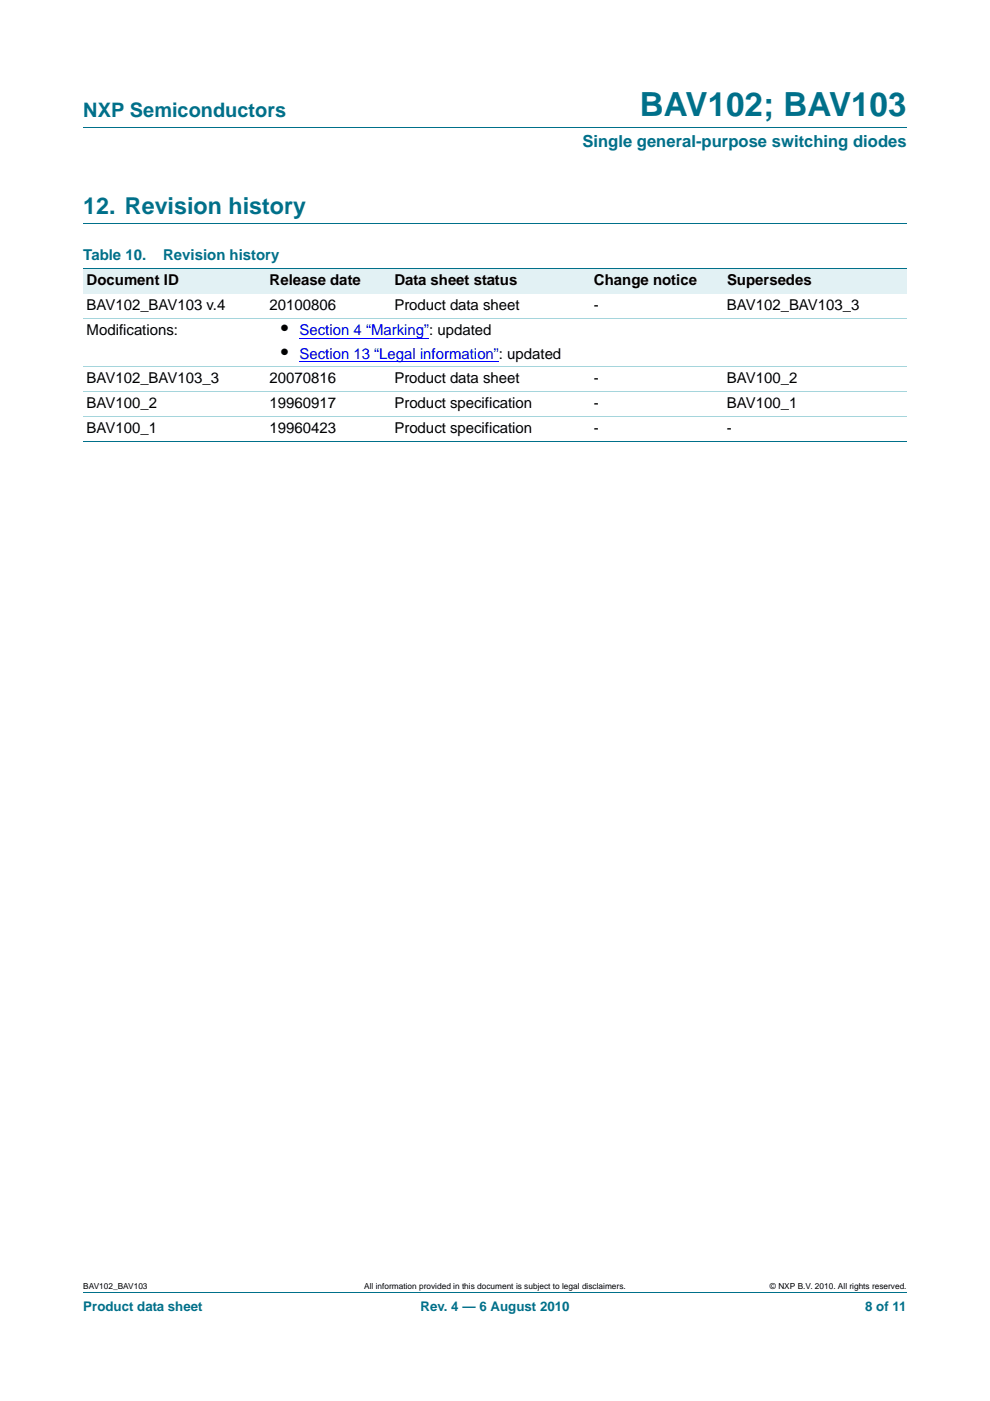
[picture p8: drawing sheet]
<svg xmlns="http://www.w3.org/2000/svg" width="210mm" height="297mm" viewBox="0 0 210 297" stroke-linecap="round" stroke-linejoin="round" font-family="sans-serif">
<defs><g id="words">
<text font-size="7" fill="#00708a" x="135.7" y="24.6">BAV102; BAV103</text>
<text font-size="4.9" fill="#00708a" x="17.7" y="45.4">12. Revision history</text>
<text font-size="4.2" fill="#00708a" x="17.7" y="24.9">NXP Semiconductors</text>
<g font-size="4.2">
<text x="59.6" y="71.1">•</text>
<text x="59.6" y="76">•</text>
</g>
<text font-size="3.5" fill="#00708a" x="123.5" y="31.1">Single general-purpose switching diodes</text>
<g font-size="3.2" fill="#00708a">
<text x="17.7" y="55.2">Table 10.</text>
<text x="34.6" y="55.2">Revision history</text>
</g>
<g font-size="3.2">
<text x="18.4" y="60.5">Document ID</text>
<text x="18.4" y="65.8">BAV102_BAV103 v.4</text>
<text x="57.2" y="65.8">20100806</text>
<text x="57.2" y="60.5">Release date</text>
<text x="83.6" y="65.8">Product data sheet</text>
<text x="83.7" y="60.5">Data sheet status</text>
<text x="126" y="65.8">-</text>
<text x="126" y="60.5">Change notice</text>
<text x="154.2" y="65.8">BAV102_BAV103_3</text>
<text x="154.2" y="60.5">Supersedes</text>
<text x="18.4" y="71.1">Modifications:</text>
<text x="18.4" y="81.3">BAV102_BAV103_3</text>
<text x="57.2" y="81.3">20070816</text>
<text x="83.6" y="81.3">Product data sheet</text>
<text x="126" y="81.3">-</text>
<text x="154.2" y="81.3">BAV100_2</text>
<text x="18.4" y="86.6">BAV100_2</text>
<text x="57.2" y="86.6">19960917</text>
<text x="83.7" y="86.6">Product specification</text>
<text x="126" y="86.6">-</text>
<text x="154.2" y="86.6">BAV100_1</text>
<text x="18.4" y="91.9">BAV100_1</text>
<text x="57.2" y="91.9">19960423</text>
<text x="83.7" y="91.9">Product specification</text>
<text x="126" y="91.9">-</text>
<text x="154.2" y="91.9">-</text>
</g>
<g font-size="3.2" fill="#00f">
<text x="63.5" y="71.1">Section 4 “Marking”: updated</text>
<text x="63.5" y="76">Section 13 “Legal information”: updated</text>
</g>
<g font-size="2.8" fill="#00708a">
<text x="17.7" y="277.9">Product data sheet</text>
<text x="89.2" y="277.9">Rev. 4 — 6 August 2010</text>
<text x="183.5" y="277.9">8 of 11</text>
</g>
<g font-size="1.8">
<text x="17.7" y="273.3">BAV102_BAV103</text>
<text x="77.3" y="273.3">All information provided in this document is subject to legal disclaimers.</text>
<text x="163.3" y="273.3">© NXP B.V. 2010. All rights reserved.</text>
</g>
</g></defs>
<path d="M17.7 27h174.6M17.7 47.4h174.6M17.7 273.9h174.6" fill="none" stroke="#00708a" stroke-width=".21"/>
<g fill="#e2f1f4">
<path d="M17.7 57h38.8v5.3h-38.8z"/>
<path d="M56.5 57h26.4v5.3h-26.4z"/>
<path d="M82.9 57h42.4v5.3h-42.4z"/>
<path d="M125.3 57h28.2v5.3h-28.2z"/>
<path d="M153.5 57h38.8v5.3h-38.8z"/>
</g>
<path d="M63.5 71.8h26.5" fill="none" stroke="#00f" stroke-width=".21"/>
<path d="M90 71.7h1v.2h-1z" fill="#00f"/>
<path d="M63.5 76.7h41.3" fill="none" stroke="#00f" stroke-width=".21"/>
<path d="M104.8 76.6h1v.2h-1z" fill="#00f"/>
<path d="M17.7 57h174.6M17.7 93.7h174.6" fill="none" stroke="#00708a" stroke-width=".21"/>
<path d="M17.7 67.5h174.6M17.7 77.8h174.6M17.7 83.1h174.6M17.7 88.4h174.6" fill="none" stroke="#a5d5dc" stroke-width=".21"/>
<use href="#words"/>
</svg>
